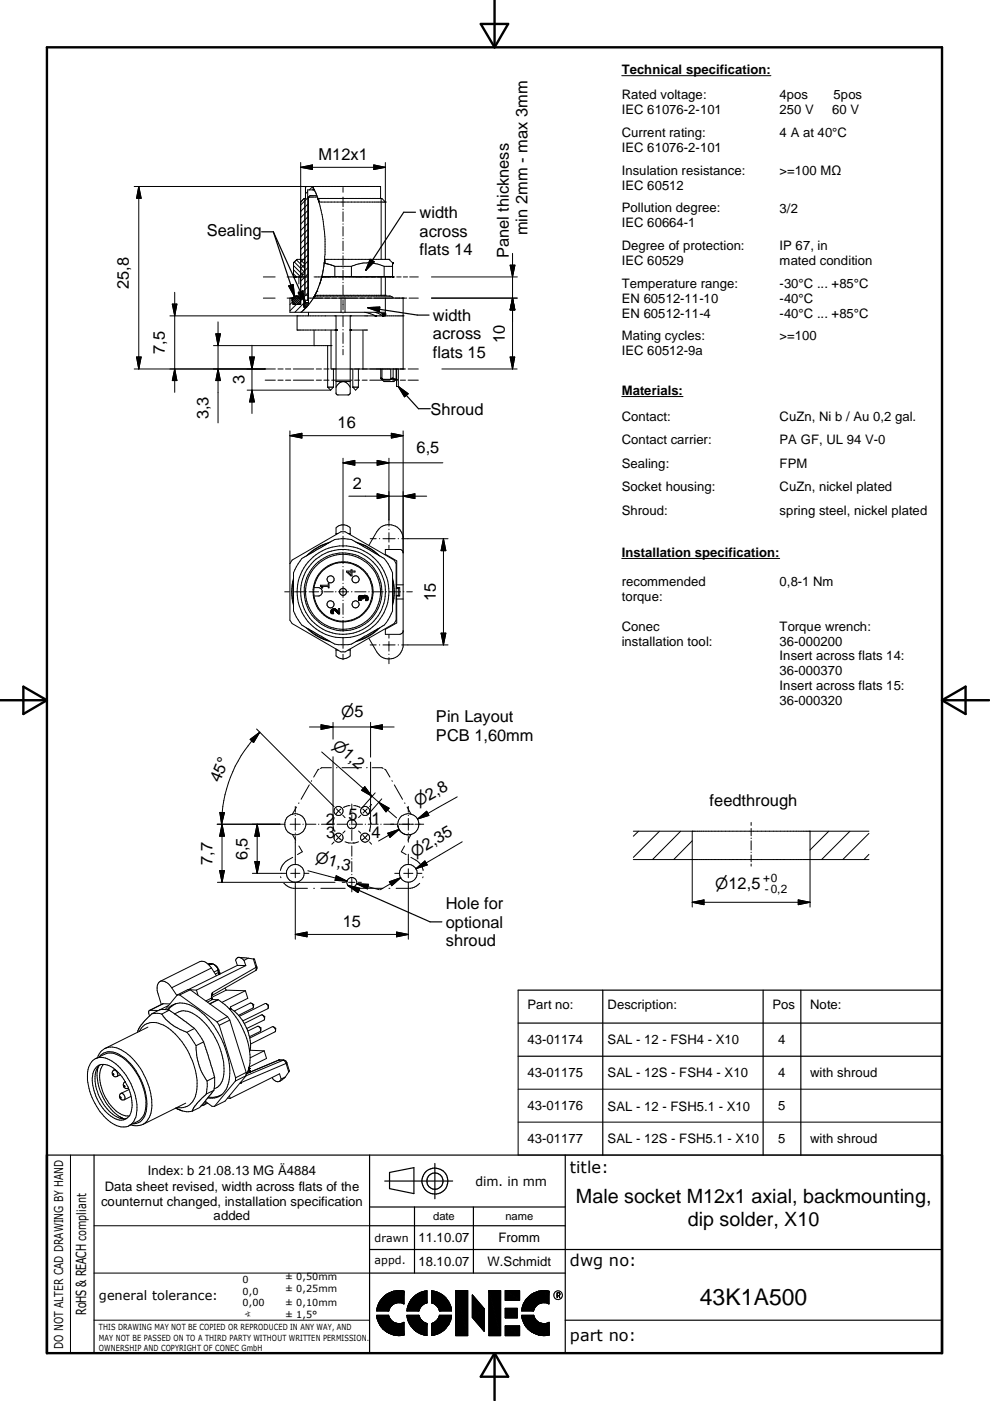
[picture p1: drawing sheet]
<svg xmlns="http://www.w3.org/2000/svg" width="210mm" height="297mm" viewBox="0 0 210 297" stroke-linecap="round" stroke-linejoin="round" font-family="sans-serif">
<defs><g id="words">
<text font-size="4.9" x="148.4" y="276.6">43K1A500</text>
<g font-size="4.2">
<text x="122.1" y="255.1">Male socket M12x1 axial, backmounting,</text>
<text x="145.8" y="259.9">dip solder, X10</text>
</g>
<g font-size="3.5">
<text x="67.5" y="33.9">M12x1</text>
<text x="88.9" y="46.2">width</text>
<text x="43.9" y="50.1">Sealing</text>
<text x="88.9" y="50.2">across</text>
<text x="111.8" y="49.9" transform="rotate(-90 111.8 49.9)">min 2mm - max 3mm</text>
<text x="88.9" y="54.1">flats 14</text>
<text x="107.9" y="54.7" transform="rotate(-90 107.9 54.7)">Panel thickness</text>
<text x="27.3" y="61.3" transform="rotate(-90 27.3 61.3)">25,8</text>
<text x="91.8" y="68">width</text>
<text x="91.8" y="72">across</text>
<text x="35" y="75" transform="rotate(-90 35 75)">7,5</text>
<text x="91.8" y="75.9">flats 15</text>
<text x="107" y="72.7" transform="rotate(-90 107 72.7)">10</text>
<text x="51.8" y="81.4" transform="rotate(-90 51.8 81.4)">3</text>
<text x="44.2" y="88.9" transform="rotate(-90 44.2 88.9)">3,3</text>
<text x="91.3" y="87.9">Shroud</text>
<text x="71.6" y="90.8">16</text>
<text x="88.3" y="96.1">6,5</text>
<text x="74.8" y="103.7">2</text>
<text x="92.4" y="127.5" transform="rotate(-90 92.4 127.5)">15</text>
<text x="92.4" y="153.2">Pin Layout</text>
<text x="92.4" y="157.1">PCB 1,60mm</text>
<text x="46.6" y="166" transform="rotate(-68 46.6 166)">45°</text>
<text x="73.9" y="173.9">5</text>
<text x="150.5" y="170.9">feedthrough</text>
<text x="69.1" y="175">2</text>
<text x="69.1" y="177.8">3</text>
<text x="78.8" y="174.7">1</text>
<text x="78.8" y="177.7">4</text>
<text x="45" y="183.4" transform="rotate(-90 45 183.4)">7,7</text>
<text x="52.5" y="182.4" transform="rotate(-90 52.5 182.4)">6,5</text>
<text x="72.7" y="196.5">15</text>
<text x="94.5" y="192.8">Hole for</text>
<text x="94.5" y="196.7">optional</text>
<text x="94.5" y="200.7">shroud</text>
</g>
<g font-size="3.4">
<text x="120.8" y="248.7">title:</text>
<text x="120.8" y="268.4">dwg no:</text>
<text x="120.8" y="284.3">part no:</text>
</g>
<g font-size="3.3">
<text x="72.3" y="151.9">⌀5</text>
<text x="70.3" y="158.3" transform="rotate(41 70.3 158.3)">⌀1,2</text>
<text x="88.6" y="171.2" transform="rotate(-29 88.6 171.2)">⌀2,8</text>
<text x="66.7" y="182.7" transform="rotate(15 66.7 182.7)">⌀1,3</text>
<text x="87.9" y="181.8" transform="rotate(-30 87.9 181.8)">⌀2,35</text>
<text x="151.6" y="188.4">⌀12,5</text>
</g>
<text font-size="2.9" x="18.3" y="278.8" transform="rotate(-90 18.3 278.8)">RoHS &amp; REACH compliant</text>
<g font-size="2.8">
<text x="131.8" y="15.6">Technical specification:</text>
<text x="131.8" y="21.1">Rated voltage:</text>
<text x="165.3" y="21.1">4pos</text>
<text x="176.7" y="21.1">5pos</text>
<text x="131.8" y="29.1">Current rating:</text>
<text x="131.8" y="24.2">IEC 61076-2-101</text>
<text x="165.3" y="29.1">4 A at 40°C</text>
<text x="165.3" y="24.2">250 V</text>
<text x="176.4" y="24.2">60 V</text>
<text x="131.8" y="32.3">IEC 61076-2-101</text>
<text x="131.8" y="37">Insulation resistance:</text>
<text x="131.8" y="40.2">IEC 60512</text>
<text x="165.3" y="37.1">&gt;=100 MΩ</text>
<text x="131.8" y="45">Pollution degree:</text>
<text x="165.3" y="45.1">3/2</text>
<text x="131.8" y="48.2">IEC 60664-1</text>
<text x="131.8" y="53.1">Degree of protection:</text>
<text x="165.3" y="53">IP 67, in</text>
<text x="131.8" y="56.2">IEC 60529</text>
<text x="165.3" y="56.2">mated condition</text>
<text x="131.8" y="61">Temperature range:</text>
<text x="131.8" y="64.2">EN 60512-11-10</text>
<text x="165.3" y="61.1">-30°C ... +85°C</text>
<text x="165.3" y="64.2">-40°C</text>
<text x="131.8" y="67.4">EN 60512-11-4</text>
<text x="165.3" y="67.4">-40°C ... +85°C</text>
<text x="131.8" y="72.1">Mating cycles:</text>
<text x="131.8" y="75.2">IEC 60512-9a</text>
<text x="165.3" y="72.1">&gt;=100</text>
<text x="131.8" y="83.7">Materials:</text>
<text x="131.8" y="89.2">Contact:</text>
<text x="165.3" y="89.2">CuZn, Ni b / Au 0,2 gal.</text>
<text x="131.8" y="94.2">Contact carrier:</text>
<text x="165.3" y="94.2">PA GF, UL 94 V-0</text>
<text x="131.8" y="99.2">Sealing:</text>
<text x="165.3" y="99.1">FPM</text>
<text x="131.8" y="104.2">Socket housing:</text>
<text x="165.3" y="104.2">CuZn, nickel plated</text>
<text x="131.8" y="109.2">Shroud:</text>
<text x="165.3" y="109.2">spring steel, nickel plated</text>
<text x="131.8" y="118">Installation specification:</text>
<text x="131.8" y="124.3">recommended</text>
<text x="165.3" y="124.2">0,8-1 Nm</text>
<text x="131.8" y="127.4">torque:</text>
<text x="131.8" y="133.7">Conec</text>
<text x="131.8" y="136.9">installation tool:</text>
<text x="165.3" y="133.7">Torque wrench:</text>
<text x="165.3" y="136.9">36-000200</text>
<text x="165.3" y="140">Insert across flats 14:</text>
<text x="165.3" y="143.1">36-000370</text>
<text x="165.3" y="146.3">Insert across flats 15:</text>
<text x="165.3" y="149.4">36-000320</text>
<text x="111.8" y="214">Part no:</text>
<text x="128.8" y="214">Description:</text>
<text x="163.8" y="214">Pos</text>
<text x="171.8" y="214">Note:</text>
<text x="111.8" y="221.4">43-01174</text>
<text x="128.8" y="221.4">SAL - 12 - FSH4 - X10</text>
<text x="165" y="221.4">4</text>
<text x="111.8" y="228.4">43-01175</text>
<text x="128.8" y="228.4">SAL - 12S - FSH4 - X10</text>
<text x="165" y="228.4">4</text>
<text x="171.8" y="228.4">with shroud</text>
<text x="111.8" y="235.4">43-01176</text>
<text x="128.8" y="235.5">SAL - 12 - FSH5.1 - X10</text>
<text x="165" y="235.4">5</text>
<text x="111.8" y="242.4">43-01177</text>
<text x="128.8" y="242.4">SAL - 12S - FSH5.1 - X10</text>
<text x="165" y="242.4">5</text>
<text x="171.8" y="242.4">with shroud</text>
<text x="31.4" y="249.1">Index: b 21.08.13 MG Ä4884</text>
<text x="21.4" y="255.6">counternut changed, installation specification</text>
<text x="22.2" y="252.5">Data sheet revised, width across flats of the</text>
<text x="45.3" y="258.7">added</text>
<text x="88.7" y="263.4">11.10.07</text>
<text x="105.7" y="263.4">Fromm</text>
<text x="88.7" y="268.4">18.10.07</text>
<text x="103.4" y="268.4">W.Schmidt</text>
</g>
<g font-size="2.7">
<text x="100.8" y="251.5">dim. in mm</text>
<text x="21" y="275.7">general tolerance:</text>
</g>
<text font-size="2.6" x="13.4" y="286" transform="rotate(-90 13.4 286)">DO NOT ALTER CAD DRAWING BY HAND</text>
<g font-size="2.5">
<text x="161.8" y="186.9">+0</text>
<text x="162.1" y="189.3">- 0,2</text>
</g>
<g font-size="2.4">
<text x="91.9" y="258.6">date</text>
<text x="107.1" y="258.6">name</text>
</g>
<g font-size="2.3">
<text x="79.4" y="263.3">drawn</text>
<text x="79.4" y="268.1">appd.</text>
</g>
<text font-size="2.1" x="51.7" y="279.3">∢</text>
<g font-size="2">
<text x="51.4" y="272">0</text>
<text x="51.4" y="274.5">0,0</text>
<text x="60.5" y="271.5">± 0,50mm</text>
<text x="60.5" y="274">± 0,25mm</text>
<text x="51.4" y="277">0,00</text>
<text x="60.5" y="276.9">± 0,10mm</text>
<text x="60.5" y="279.5">± 1,5°</text>
</g>
<g font-size="1.8">
<text x="21" y="282.1">THIS DRAWING MAY NOT BE COPIED OR REPRODUCED IN ANY WAY, AND</text>
<text x="21" y="284.2">MAY NOT BE PASSED ON TO A THIRD PARTY WITHOUT WRITTEN PERMISSION.</text>
<text x="21" y="286.4">OWNERSHIP AND COPYRIGHT OF CONEC GmbH</text>
</g>
<text font-size="1.7" x="117.9" y="275.2">R</text>
</g></defs>
<g fill="none" stroke="#000" stroke-width=".21">
<path d="M131.8 16h31.6M28.4 39.5h52.3v2.6M29.4 39.5l.5 2.5h-.9zM29.4 39.5v38.7M63.8 35.5l2.5-.5v.9zM63.8 34.5v30.1h-1.7l-.3-1.4M63.8 35.5h17.9M64.8 39.5v2.6h-.3l-.7 .7M65 39.5l-.2 .3M66.3 39.5l.1 .2M66.3 39.6l-.7 .7M66.4 39.7v.6"/>
<path d="M66.4 39.7l.3 .6M72.7 39.8v1M79.2 35l2.5 .5-2.5 .4zM81.7 34.5v20.5M55.8 58.7h2.5M60.9 58.7h4.5M62.2 58.7v-3l.8-.7h1.6v3l-.8 .7M62.2 58.7h.2M62.2 58.7h.4M62.2 58.1l.7 .6M62.2 57.2l1.6 1.5M62.2 56.3l2 2"/>
<path d="M62.3 58.7h.1M62.4 58.7h.1M62.4 55.5l2.2 2.2M62.5 58.7h.1M62.6 58.7h.1M62.9 55.1l1.7 1.7M63.4 58.7h.1M63.4 58.7v1.5M63.6 55l1 .9M64.5 55h.1M64.6 42.1v20.5M65.2 59.5l-1.4 1.5"/>
<path d="M65.2 58.1l-1.4 1.5M65.2 56.8l-1.4 1.5M65.2 55.4l-1.4 1.5M65.2 54.1l-1.4 1.5M65.2 52.7l-1.4 1.5M65.2 51.4l-1.4 1.5M65.2 50l-1.4 1.6M65.2 48.7l-1.4 1.5M65.2 47.4l-1.4 1.5M65.2 46l-1.4 1.5M65.2 44.7l-1.4 1.4M65.2 43.3l-1.4 1.5"/>
<path d="M65.2 42l-1.4 1.5M65.2 40.6l-.4 .5M65.4 41.8h.1M65.4 41.8h1.9M65.4 41.8v22.6l-.2-.2M66.4 40.3h.1M66.6 58.7h17.1M66.7 40.3h-1.5v23.4M66.7 40.3l.5 1.2M67.2 41.5l.2 .6M67.2 41.5h-1.5l-.3 .3M67.4 42.1h.1"/>
<path d="M67.4 42.2h.1M67.4 42.1h13.6l.7 .7M67.4 42.1v.1M67.4 42.2l.1 .3M67.5 42.5h.1M67.5 42.5l.1 .3M67.6 42.7h.1M67.6 42.7v.1M67.6 42.8l.7 2.7 .4 3.1a27.9 27.9 0 0 1 .1 6.5v.4M67.6 42.8h14.1M67.9 59.7l-.1 .4M68.2 58.7h.1"/>
<path d="M68.2 58.7l-.3 1M68.7 55.6h.1M68.7 55.8h.1M68.7 55.8l-.5 2.9M68.7 55.8l2.3 .7M68.7 55.6v.2M68.8 55.2h.1M68.8 55.4h.1M68.8 55.5h.1M68.8 55.5l-.1 .1M68.8 55h.1M68.8 55h13.7"/>
<path d="M71 56.5h3.5M71 56.5v2.1M72.7 41.8v2M72.7 44.3v.1M72.7 44.9v2M72.7 47.5h.1M72.7 48v2M72.7 50.5v.1M72.7 51.1v2M72.7 53.6v.1M72.7 54.2v2.1M72.7 56.8v.1"/>
<path d="M72.7 57.3v2.1M72.7 59.9h.1M74.5 56.5a8.3 8.3 0 0 1 6.9 0M74.5 56.5v2.1M80.8 42.1v12.9M80.8 58.7v3.9M81.4 56.5h1.8M81.4 56.5v2.1M81.7 42.8h.1M81.7 58.7v4.1M82.5 55h.1M82.5 55l.7 .7"/>
<path d="M83.2 55.7h.1M83.2 55.8h.1M83.2 55.9h.1M83.2 58.6h.1M83.2 58.7h.1M83.2 58.6l-15 .1M83.2 55.7v3M83.2 58.7h-.4M84.1 58.7h.9M85.5 58.7h.9M86.9 58.7h1.8M91.5 58.7h18.2"/>
<path d="M108.2 56.2h1l-.5 2.5zM108.7 53.7v24.5M28.4 78.2h30M29 75.7h.9l-.5 2.5zM36 67h49.5M36.5 64.5h1l-.5 2.5zM37 78.2l.5 2.5h-1zM37 62v21.2M45.3 73.3h24.9M45.8 70.8h.9l-.5 2.5zM46.2 78.2l.5 2.5h-.9zM46.2 68.2v21.5"/>
<path d="M52.9 75.7h1l-.5 2.5zM53.4 73.2v14.5M55.8 63.2h2.5M58.9 78.2h1.1M60.5 78.2h1.1M60.9 63.2h3.5M61.5 63.2v3h20.2M61.9 63.6l1 1M62 63.9l.1 .2M62 64.1l-.5 .5M62.1 64.1l.1 .2M62.1 64.1l.3 .3"/>
<path d="M62.1 63.3l1.1 1.2M62.2 64.3l.2 .1M62.2 78.2h4.3M62.2 63l1.3 1.3M62.4 64.4l.4 .2M62.5 62.9l1.2 1.1M62.6 62.8a1.02 1.02 0 0 0-.7 1M62.6 62.8h1.2M62.6 62.8a.78 .78 0 0 0-.6 .7M62.8 62.8h.1M62.8 62.8l-.9 .9 .2 .4M62.8 64.6l-1.3 1.3"/>
<path d="M62.9 62.8l.9 .8M63 67v3h8.2M63.1 62.8a1.02 1.02 0 0 1 .7 .9M63.2 62.9l-1.2 1.1M63.4 63.2h.1M63.4 61.7v1.5M63.5 63l-1.3 1.3M63.5 64.3l-.7 .3M63.6 63.3l-1.1 1.2M63.8 62.6h.5M63.8 63.7l-.3 .6M63.8 63.7l-1 .9"/>
<path d="M64.4 64.6l.1-.2 .6 .6M64.4 64.6v.2M64.4 64.6l.1 .3M64.4 64.3l-1.9 1.9M64.4 64.8l.4 .4-.3-.3M64.4 64.8l.1 .1M64.5 64.9h.1M64.5 65.6l-.2 .2M64.5 64.3l-.1 .3M64.7 64.2l.6 .6M64.8 64.1l-.3 .2M64.9 62.6h.5"/>
<path d="M64.9 64.1h.1M65.1 64.1l-.7 .7M65.1 65l-.3 .3M65.2 63.5l-.1 .2M65.2 62.1l-1.4 1.6M65.2 60.8l-1.4 1.5M65.4 64.3l-.8 .7M65.4 63.7h-1v1.5h.6M65.4 63.2h20.8M65.4 66.2v.8M65.4 64.1h-.7l-.2 .2M66.4 63.2h.1"/>
<path d="M66.5 63l-1.1 1.7-1.6 1.5M66.5 63h.1M66.5 62.9v.3M66.6 62.9h.1M66.6 70v3.3M66.6 62.8h.1M66.6 62.8v.1M66.6 62.9h-.1M66.6 62.9l-.1 .1M66.7 62.8h.1M66.7 62.8h16.1l.6 .4M66.7 62.8h-.1"/>
<path d="M67.1 78.2h1.1M67.2 61.8h.1M67.2 61.8l-.4 .8h14.9M67.8 60.1l-1.2 2.8M67.8 60.1v.2M68.7 78.2h1.1M69.5 73.3v8.8M70.2 73.3h.1M70.2 70v8.2h15.8M70.7 78.2v3.9M71.2 70h.1M71.2 67v16.4l.4 .3h2.3l.4-.3v-16.4"/>
<path d="M72.3 63.2v3M72.7 60.5v2M72.7 63h.1M72.7 63.5v2.2M72.7 66.3v.1M72.7 67v2.3M72.7 69.8v.2M72.7 70.5v2.3M72.7 73.4v.1M72.7 74.1v1.1M73.2 63.2v3M74.3 70h.1"/>
<path d="M74.3 67h.1M74.3 70h3.6M74.8 78.2v3.9M76 78.2v3.9M77 70v8.2M77.3 66.2l2.2 .7M79.5 66.2l1.7 .7M79.5 66.9h.1M80.6 66.2l.6 .4M80.7 78.2v2M81 78.2v2.2M81.2 67h.1"/>
<path d="M81.2 66.6h.1M81.2 66.6h.5M81.7 62.6h.1M81.7 66.6h.1M81.7 63.2v3.8M82.8 78.2v2.2M83.4 78.2v2.2M84 78.2v2.2M84.1 78.2v3.8h.4v-3.8M85.5 67h.1M85.5 63.2h.1M85.5 78.2h.1"/>
<path d="M85.5 63.2v15M86.5 78.2h2.2M86.7 63.2h2M91.5 63.2h18.2M93.7 78.2h15.9M108.2 75.7h.9l-.4 2.5zM108.7 63.2l.4 2.5h-.9zM108.7 63.2l.5 2.5h-1zM108.7 63.2l.4 2.5M52.4 82.7h17.7M53.4 82.7l.5 2.5h-1zM56.2 80.6h2.2"/>
<path d="M58.9 80.6h1.1M60.5 80.6h1.1M61.5 92.4l2.5-.5v1zM61.5 91.4v40.1l.4 .7 10.4 6h.9l10.4-6 .4-.7v-12l-.4-.8-10.4-6h-.9l-10.4 6-.4 .8M61.5 92.4h24M62.2 80.6h4.3M67.1 80.6h1.1M68.7 80.6h1.1M69.5 82.1h1.2M69.5 82.1l.6 .6M70.3 80.6h4.3M70.7 82.1l-.6 .6"/>
<path d="M71.2 82.1a1.51 1.51 0 0 1 2.2-.9l.9 .9M71.2 80.9h3.1M72.7 98.1l2.5-.5v1zM72.7 97.2v15.2M72.7 98.1h21.2M74.8 82.1h.1M74.8 82.1h1.2M74.8 82.1l.6 .6 .6-.6M75.2 80.6h1M76.8 80.6h1.1M78.4 80.6h4.3M80 97.6l2.5 .5-2.5 .5z"/>
<path d="M80.7 80.2h.1M80.7 80.2l.1 .1M80.8 80.3h.1M80.8 80.3l.1 .1M80.8 80.3l.6 .6h2.1l.5-.5M80.9 80.4h.1M81 80.4h.1M82.5 97.2v14.3M82.8 80.4h.1M82.9 80.3h.1M82.9 80.3l-2 .1M83 91.9l2.5 .5-2.5 .5z"/>
<path d="M83 80.3h.1M83 80.3h.4M83 80.3h-.1M83.2 80.2h.1M83.3 80.6h1.1M83.3 80.4h.7M83.4 80.4h.1M83.4 80.3h.1M83.5 80.4h.1M83.6 80.4h.1M83.7 80.4h.1M83.8 80.4h.1"/>
<path d="M83.9 80.4h.1M84 80.4h.1M84.9 80.6h1.1M85.5 91.4v45.8a3 3 0 0 1-2.4 2.5 3 3 0 0 1-3.2-1.5l-1.7-2.9M86.5 80.6h2.2M131.8 84.1h13M64 118.4l4.3-2.5a6.8 6.8 0 0 1 4.8-1.7 5.1 5.1 0 0 1 3.7 1.5l2.9 1.7a6.1 6.1 0 0 1 3.5 4.1v8l-.6 1.3a4.2 4.2 0 0 1-2.6 2.6l-3.2 1.8a5.9 5.9 0 0 1-7.6 .4l-4.3-2.5a3.8 3.8 0 0 1-2.1-2.3l-.6-1.3v-8l.6-1.3zM69 115.4l-2 .9-1.7 1.3M69.7 115.1a10.3 10.3 0 0 0-4.7 2.8M70 114.9l-.7 .3M71.2 113.4v-1.5a2.03 2.03 0 0 1 3.1 0v1.5M71.2 113.1h.5"/>
<path d="M72.7 113v.1M72.7 113.7v2.3M72.7 116.5v.1M72.7 117.2v2.3M73.8 113.1h.5M74 105.2h16.5M75.5 114.9l.7 .3a10.9 10.9 0 0 1 4.3 2.7M75.8 115.1l2 .9 2.4 1.6M78.5 114.2h1.3M80 104.7l2.5 .5-2.5 .5zM80.4 114.2h.1M81.2 114.2h2.6"/>
<path d="M82.5 112.2v.1M82.5 112.9v2M82.5 115.6v.7M84.4 114.2h.1M85.2 114.2h9.8M85.5 105.2l2.5-.5v1zM85.5 117.1l-.6-.6h-3.2v1l2.4 1.4v5.1M85.5 113.8a3 3 0 0 0-2.4-2.5 3 3 0 0 0-3.2 1.4l-1.7 3M94 114.2l.5 2.6h-1zM94 114.2v22.5M131.8 118.4h33.5M60.4 125.5h.9"/>
<path d="M61.8 125.5l.4 2.9M61.8 125.5h.1M62.2 122.6l-.4 2.9M62.2 122.9l-.3 2.2 .3 2.9M62.4 125.5h2.1M65 133.1a11.2 11.2 0 0 0 5 2.9M65 125.5h.1M65.3 133.3l2.3 1.7 2.1 .8M65.5 125.5h2.1M66.6 124.6h1a.92 .92 0 0 1 .7 .9 .92 .92 0 0 1-.7 .9h-1M68 124.3h.1M68 124.3l-.1-.2h1.7v-.4h.2v.9h-.2v-.3h-1.2v.3h-.2"/>
<path d="M68.1 124.3h.1M68.1 124.3l.1 .3M68.1 125.5h.1M68.2 124.4h.1M68.2 124.6h.1M68.2 124.5h.1M68.7 125.5h2M70.2 129.8h.1M70.2 129.7h.1M70.2 130h.1M70.2 129.9h.1M70.2 130l.1 .1"/>
<path d="M70.2 129.9v.1M70.3 130.1h.1M70.3 130.1h.2M70.3 129.3h.1M70.3 129.3l-.1 .1v.5M70.4 129.6h.1M70.4 129.7h.1M70.4 129.2h.1M70.4 129.2l-.1 .1M70.4 129.6v.1M70.4 129.7v.1M70.4 129.5h.1"/>
<path d="M70.4 129.8h.1M70.4 129.8v.2M70.4 129.5v.1M70.4 129.9h.1M70.4 130h.1M70.5 129.4h.1M70.5 130h.1M70.5 129.2h.1M70.5 129.4l.5 .1M70.5 130v.1M70.5 129.4l-.1 .1M70.5 130.1h.1"/>
<path d="M70.6 129.4h.1M70.6 129.1h.1M70.7 129.4h.1M70.7 129.1h.1M70.8 129.1l-.4 .1M70.8 129.1v.1M70.8 129.4h.1M70.8 129.2h.1M70.8 129.2h.3M70.9 129.4h.1M70.9 129.2h.1M71 129.2h.1"/>
<path d="M71 129.5l.2 .1M71 129.5h.1M71.1 129.2h.1M71.1 129.2v.1M71.1 129.3h.1M71.1 125.5h.1M71.2 129.3h.1M71.2 129.6l.2 .2M71.2 129.6h.1M71.2 129.3v.1M71.2 129.4h.1M71.2 137.6v1.5a2.1 2.1 0 0 0 3.1 0v-1.5"/>
<path d="M71.2 129.7h.1M71.2 129.4l.1 .1M71.2 137.8h.5M71.3 129.4h.1M71.3 129.7h.1M71.3 129.5h.1M71.3 129.5l.4 .3M71.4 129.8h.1M71.4 129.8l.1 .1M71.5 129.8h.1M71.5 129.9h.1M71.5 129.9l.1 .1"/>
<path d="M71.6 130h.1M71.6 129.7h.1M71.6 130l.1 .1M71.7 130.1h.1M71.7 129.8h.1M71.7 129.8l.1 .1M71.8 129.9h.1M71.8 125.5h2.1M71.8 129.9v-.9h.2v1.2l-.3-.1M72.7 120.1v.1M72.7 120.8v2.3M72.7 123.7h.1"/>
<path d="M72.7 124.3v2.4M72.7 127.3h.1M72.7 127.9v2.4M72.7 130.9h.1M72.7 131.5v2.4M72.7 134.5h.1M72.7 135.1v2.4M72.7 138v.1M72.7 138.7v1.2M73.5 121.1h.9v-.3h.2v.3h.7v.2h-.7v.8h-.2l-.9-.8zM73.7 121.3h.7v.6zM73.8 137.8h.5"/>
<path d="M74.5 125.5h.1M75.2 125.5h2.4M76 126.9h.1M76 126.8h.1M76 126.7h.1M76 126.9v.1M76 127.2h.1M76 127.1h.1M76 127h.1M76 126.6h.1M76 126.5h.1M76 126.5v.7"/>
<path d="M76 127.2l.4 .1M76.1 127.3h.1M76.1 127.2h.1M76.1 126.5h.1M76.1 126.4l-.1 .1M76.1 126.4h.1M76.2 126.4h.1M76.2 126.7h.1M76.2 126.8h.1M76.2 126.9h.1M76.2 127h.1M76.2 126.3h.1"/>
<path d="M76.2 127.1h.1M76.2 126.3v.1M76.3 127.1h.1M76.3 127.2h.1M76.3 126.3h.1M76.3 126.6h.1M76.3 126.3h.2l.3 .3M76.3 127.1v.1M76.3 126.6l-.1 .5M76.3 127.3h.1M76.3 126.5h.1M76.3 126.5v.1"/>
<path d="M76.3 127.2v.1M76.3 126.5h.3M76.4 127.3h.1M76.4 126.3h.1M76.4 126.5h.1M76.5 126.5h.1M76.5 126.3h.1M76.6 126.3h.1M76.6 126.5h.1M76.6 126.5v.1M76.6 126.4h.1M76.7 126.6h.1"/>
<path d="M76.7 126.6v.1M76.7 126.4h.1M76.7 126.7h.1M76.7 126.7l.1 .1M76.8 126.4h.1M76.8 126.9h.1M76.8 126.8h.1M76.8 126.5h.1M76.8 126.6h.1M76.9 126.5h.1M76.9 126.4l-.1 .2M76.9 126.4h.1"/>
<path d="M77 126.4h.1M77 126.7h.1M77 126.8h.1M77 126.9h.1M77 126.7v.3h-.2v-.2M77 126.3h.1M77 126.6h.1M77 126.3v.1M77 126.3h.5M77 126.5h.1M77 126.6v.1M77 126.5v.1"/>
<path d="M77.1 126.3h.1M77.1 126.5h.1M77.2 126.3h.1M77.2 126.5h.1M77.2 126.2h.1M77.3 126.2h.1M77.3 126.5h.1M77.4 126.3h.1M77.4 126.5h.1M77.4 126.5h-.3M77.5 126.3h.1M77.5 127.3h.1"/>
<path d="M77.5 126.6h.1M77.5 126.5h.1M77.5 127.3h.3M77.5 126.5v.1M77.6 126.3h.1M77.6 127.2h.1M77.6 126.6h.1M77.6 126.3v.1M77.6 127.2l-.1 .1M77.6 126.4h.1M77.6 127.1h.1M77.6 126.7h.1"/>
<path d="M77.6 126.6v.1M77.6 127.1v.1M77.6 127h.1M77.6 126.9h.1M77.6 126.8h.1M77.6 126.7v.3M77.6 127v.1M77.7 126.4h.1M77.7 126.5h.1M77.7 126.4v.1M77.8 126.5h.1M77.8 127.3h.1"/>
<path d="M77.8 126.5v.1M77.8 126.6h.1M77.8 127.2h.1M77.8 126.6l.1 .5M77.8 127.2v.1M77.9 126.7h.1M77.9 126.8h.1M77.9 126.9h.1M77.9 127h.1M77.9 127.1h.1M77.9 127.1l-.1 .1M78.2 125.5h.1"/>
<path d="M78.5 136.7h1.3M78.9 125.5h2.4M80.2 133.3l-2.4 1.7-2 .8M80.4 136.7h.1M80.5 133.1a11.2 11.2 0 0 1-5 2.9M81.2 136.7h2.6M81.8 125.5h.2M82.5 134.6v.7M82.5 136v2M82.5 138.7v.1M82.5 139.4v1.3M82.5 125.5h2.4"/>
<path d="M83.2 122.6a11.1 11.1 0 0 1 0 5.8M83.2 122.9l.3 2.2-.3 2.9M84 126.2h.5M84 127h1.5M84 124h1.5M84 124.7h.5M84.1 124v.7M84.1 126.2v.8M84.1 124.6h.7v1.8h-.7M84.1 127v5.1l-2.4 1.3v1.1h3l.6-.3 .2-.3M84.4 136.7h.1M84.5 126.2h.1"/>
<path d="M84.5 124.7h.1M84.5 124.6v1.8M85.2 136.7h9.8M85.5 125.5h.1M86.2 125.5h1.2M93.5 134.2h1l-.5 2.5zM53 156.8l2.1-1.6-1.3 2.2zM54.4 154.6l16.4 16.4M55.1 155.2a27.7 27.7 0 0 0-8.1 19.6M65.6 154.1h18M68.1 153.7l2.5 .4-2.5 .5zM68.2 159.4l15.9 14"/>
<path d="M70.6 153.2v3.5M78.6 154.1l2.5-.4v.9zM78.6 153.2v7.3M46 174.8h14.5M46.6 172.3h1l-.6 2.5zM47.1 174.8l.5 2.5h-1zM47.1 174.8v12.3M54.5 174.8l.5 2.5h-1zM54.5 174.8v10.4M61.5 174.8h2.2M62 176.9l.7 1.2M62 172.6a2.23 2.23 0 0 1 2.9 2.2 2.23 2.23 0 0 1-2.9 2.1"/>
<path d="M62 172.6a2.22 2.22 0 0 0-1.6 2.2 2.22 2.22 0 0 0 1.6 2.1M62.6 171v1.2M62.6 172.8v.1M62.6 173.5v2.5M62.6 176.6v.1M62.6 177.3v6M62.9 171.1l-.9 1.5M63.4 179.4l.7 1.2-1 .6M63.4 170.2l-.1 .1M64.2 174.8h.1M64.9 174.8h2.1M65.6 166.4l-1.8 3.1"/>
<path d="M66.1 165.5l-.1 .2M67.5 174.8h.1M67.6 163.1l-.2 .1-.9 1.6M68.2 174.8h2.1M70.3 162.8h-2.1l-.3 .1M70.6 174.5h.1M70.6 175l.3 1.2M70.6 160.4v14.4M70.8 174.8h.1M70.8 178.5l-.4 .5M70.9 176.2h.1M70.9 173.4l-.3 1.1"/>
<path d="M71.2 177l.6 .6M71.3 162.8h.2M71.3 171.5l.5 .5M71.5 174.8h2.1M71.8 172l-.6 .6M71.8 177.6l.6 .5M71.8 177.6l-.5 .5M71.8 172l.4 .4M72.2 177.1l-.4 .5M72.3 171.5l-.5 .5M72.5 162.8h4.2M72.7 172.8l.5 .6"/>
<path d="M73.2 178.5l1.2 .2M73.2 176.2l-.5 .5M74.1 174.8h.1M74.2 170.8l-1.4 .4M74.6 170.5v1M74.6 172.1v.1M74.6 172.7v2.2M74.6 175.4v.1M74.6 176v2.2M74.6 178.7v.1M74.6 179.4v2.1M74.8 174.8h2.1"/>
<path d="M74.8 178.7h.1M75 170.8l1.4 .4M76 178.5l-1.2 .2M76 176.2l.5 .5M76.5 172.8l-.5 .6M76.9 171.5l1 1.1M77 177.1l.9 1M77.3 166.8l1.6 2-2.2-1.2zM77.4 174.8h.1M77.7 162.8h.2M77.9 171.5l-.9 .9M77.9 177l-1.1 1.1"/>
<path d="M78.1 174.8h2.1M78.3 176.2h.1M78.3 173.4l.3 1.1M78.4 178.5l.4 .5M78.6 174.5h.1M78.6 175l-.3 1.2M78.6 161.6v13.2M78.8 170.6l-.4 .4M78.9 162.8h2.1l.2 .1M79.5 168.1l-2.8 3.2M80.3 170.1l2.2 1.3-.7 .7zM80.7 174.8h.1"/>
<path d="M80.9 169.4l-2.8 3.2M81.4 174.8h2.7M81.5 163.1l.3 .1 .9 1.6M82.2 176.7l2.4-.8-1.9 1.6zM83.1 165.5l.1 .2M83.6 166.4l1.7 3.1M84.3 174.9l.2 .7M84.5 175.6l.6 .9M84.5 175.6l.2 .3M84.6 175.9l-4.3 2.4M84.6 174.8h3.1M84.7 175.9l.4 .6"/>
<path d="M85.1 176.5l1 .5 1.1-.1M85.8 179.4l-.7 1.2 1 .6M85.8 170.2l.1 .1M86.3 171.1l.9 1.5M86.6 171v1.2M86.6 172.8v.1M86.6 173.5v2.5M86.6 176.6v.1M86.6 177.3v1.3M87.2 176.9l-.7 1.2M87.2 172.6a2.25 2.25 0 0 0-2.9 2.3M87.2 172.6a2.21 2.21 0 0 1 1.6 2.2 2.21 2.21 0 0 1-1.6 2.1"/>
<path d="M87.2 176.9l-.5 .1M88 174.8h1.8M88.5 173.7l2-1.7 .4 .9zM96.9 169l-8.4 4.7M98 178.5l-9.8 5.7M134.3 176.2h49.9M135.4 176.2l-1.1 1.1M139.8 176.2l-5.5 5.6M144.3 176.2l-6 6M146.8 176.2v16.1M146.8 178.3l-4 3.9M159.3 174.4v.6"/>
<path d="M159.3 175.6v1.6M159.3 177.7v.1M159.3 178.3v1.9M171.7 176.2v16.1M175.7 176.2l-4 4M180.2 176.2l-6 6M184.2 176.7l-5.5 5.5M46.1 187.1h16.4M46.6 184.6h1l-.5 2.5zM53.5 185.2h7.2M54 182.7h1l-.5 2.5zM59.5 185.9l.1 .2"/>
<path d="M60.2 187.3l.7 .6 .8 .4h3.5M61.6 185.2h2M62.1 181.8a3.7 3.7 0 0 0-2.6 2.7M62.6 198.1l2.5-.5v1zM62.6 184.2v1.9M62.6 187.1v12M62.6 198.1h24M62.7 187.1h8.3M64.5 185.2h1M65.3 184.6l8.3 2.2M66.5 188.3h.2M68 188.3h5.2"/>
<path d="M71.2 186.2l2.4 .6M71.3 185.7l2.3 1.1-2.6-.2zM72.6 187.1h.6M73.9 187.1h1.4M74.5 188.3h.2M74.6 182v.2M74.6 182.7v2.1M74.6 185.4v.1M74.6 186v1.7M74.6 188.5v.6M75.6 187.4l2.5 .1-.2 1zM75.6 187.4l4.8 1.2"/>
<path d="M75.9 187.1h.7M76 188.3h5.2M82.5 188.3h.2M82.5 186.9l2.5-.8-1.9 1.7zM83.7 185.2h1M84.1 197.6l2.5 .5-2.5 .5zM85 186.1l-4.4 2.5M85.6 185.2h1.9M86.6 181.1v2.2M86.6 184.2v1.9M86.6 187.1v12M87.1 181.8a3.7 3.7 0 0 1 2.6 2.7"/>
<path d="M88.2 184.2l1.9-1.7 .5 .9zM88.5 185.2h1M89 187.3l-.7 .6-.9 .4h-3.4M89.7 185.9l-.1 .2M134.3 182.2h49.9M146.8 191.3l2.5-.5v1zM146.8 191.3h24.9M159.3 180.7v.1M159.3 181.3v1.4M159.3 183.2v.4M169.2 190.8l2.5 .5-2.5 .5zM184.2 181.1l-1 1.1"/>
<path d="M29.5 218.7a3.2 3.2 0 0 1 4.7-1.5 13.8 13.8 0 0 1 6.8 8.4 9.5 9.5 0 0 1-.1 7.8 3.2 3.2 0 0 1-3.4 1.4M31.4 217.8l-9.1 4.5M31.7 214.2l-.2 .3 .2 .9M31.7 214.2h1.9M32.2 214.9l1.2-.1 .9 .2M32.2 214.9l-2.3 2.4-.7 1.6M33.8 214.1l-1.6 .8M34.3 215l.8 1 .9 .9a10.7 10.7 0 0 0 3.6 2M34.6 212.8l-2.9 1.4M34.6 212.8l-.1 .1M34.6 212.8l1.4 .1M35.1 214l.8 .2"/>
<path d="M35.1 214l-1.3 .1M35.4 214.1a4.2 4.2 0 0 1 5.8-.5 17.4 17.4 0 0 1 7.5 14.6 4.5 4.5 0 0 1-3.2 4.6h-1.4M35.7 213.2l-1.9 .9M35.9 214.2l5.3 3.9M35.9 214.2l-1.6 .8M36.4 209.4a2.3 2.3 0 0 0-2.5-1.3 2.13 2.13 0 0 0-.4 2.6l.7 2.3M36.4 209.4l1.1 1.7M37 215a3.9 3.9 0 0 1 4.8 .4 14.7 14.7 0 0 1 5.6 12.9l-.3 1a2.81 2.81 0 0 1-1.7 1.6M37.3 212.8l-1.3 .9-.4 .4M37.6 210.9l-2.5 3.1M37.6 210.9h.5M38.1 210.9l7.9 5.8"/>
<path d="M39.6 218.9l2 2.8M40.3 209.8l8 5.8M40.3 209.8h-.5l-2.2 1.1M40.3 209.8l-2.2 1.1M40.4 209.8l1.3 .1M41.2 218.1l2 2.8M41.2 218.1l-1.6 .8M41.7 209.9l.3 1.1M44.3 204.3h.1M44.3 204.3l-.2 .1M44.4 204.3h.1M44.4 204.3l.3 .1"/>
<path d="M44.5 204.3h.1M44.6 204.3h.1M44.7 204.4h.1M44.7 204.4a1.65 1.65 0 0 1 1.6 1.3M44.7 204.4l-.4 .2M44.8 211.6h.1M44.8 211.7h.1M44.8 211.8h.1M44.8 211.6l-1.2 .6M44.8 205.2l-8.4 4.2M44.8 205.2a2.47 2.47 0 0 0-2.4-1.3l-8.4 4.2M44.8 205.2l1.1 1.7"/>
<path d="M44.9 211.8h.1M44.9 211.1l-.1 .7M44.9 211.8l.1 .1M45 210.4l-.1 .7M45 210.4l.1 .5-.3 .3M45 211.9l-1 .6M45 211.9l1.2 .1M45.4 204.5l.6 .5a1.89 1.89 0 0 1 .4 1.6M46 216.7l.5 .7M46.2 212h.1M46.2 212l-1.8 .8M46.2 205.7h.1"/>
<path d="M46.2 205.7l.1 .5M46.3 205.7h.1M46.3 212l-1.8 .9M46.3 212a15.9 15.9 0 0 1 6.7 13.4l-.3 1.1M46.3 205.7h-.1M46.3 205.7l-.9 .4M46.3 206.1h.1M46.3 206.2h.1M46.4 206.2h.1M46.4 206.6h.1M46.4 206.2l-.7 .3M46.4 206.5h.1"/>
<path d="M46.4 206.4h.1M46.4 206.3h.1M46.5 217.4l3.5 11.1M47.7 209.5l.3 .4M48 209.9l-3.2 1.6M48 209.9l4 .2M48.3 215.6l.4 .7M48.3 215.6l-2.3 1.1M48.7 216.3l3.5 11.1M48.7 216.3l-2.2 1.1M48.9 213.7l.2 .3M48.9 213.7l-.3 .2"/>
<path d="M49.1 214l-.3 .1M49.1 214a9.8 9.8 0 0 1 3.9 8.5l-.1 .5M50.3 204.7l-10.3 5.1M50.3 204.7h1.8M50.7 203l.4 .1 .6 .5M50.8 215.5l5.4-2.7h.2l.4 .3 .1 .4-.1 .4-5.3 2.6M51.7 203.6l.4 1.1M52 210.1l.5 1.6-3.6 1.8v.2M52 210.1l-4.9 2.4M52.1 204.7l-10.4 5.2M52.5 218.6l2.1-1a.74 .74 0 0 1 .6 1.1l-2.3 1.1M52.6 203.2l-2.3-.1-.3 .5 .3 1.1"/>
<path d="M52.6 203.2l1.1 .1M52.6 203.2l-.9 .4M53.3 212.7a.73 .73 0 0 1 .3 1l-3 1.6M53.3 212.7h-.3l-3.3 1.7M53.3 212.7l.5 .3-.1 .5M53.7 203.3l.6 1.8M53.7 203.3l.3 .1 .4 1.6M54.3 205.1v.6M54.3 205.1l-9.3 5.3M54.4 205l-.1 .1M54.4 205a.64 .64 0 0 1-.2 .8l-9.3 5.3M54.9 217.6l.4 .3v.5"/>
<path d="M55.7 215.2l.4 .9M55.7 215.2h-.3l-3.6 1.8M55.7 215.2l.4 .3v.5M56.1 216.1l-.1 .2-3.7 1.8M56.5 212.8l.4 .3v.5M58 217.7l.3 .4 .1 .5M58 217.7h-.3l-4.7 2.4M58 217.7l.5 .3-.1 .6M58.4 218.6l-.1 .2-5.2 2.6M109.9 209.9v35h89.8M19.7 224.8a3.2 3.2 0 0 1 4 .2 12.9 12.9 0 0 1 5.3 10.4 3.3 3.3 0 0 1-2.5 3.5 6.6 6.6 0 0 1-5.3-3.2 12 12 0 0 1-2.4-9.4zM20.3 224.5a5.5 5.5 0 0 1 3.4-1.2 9.2 9.2 0 0 1 5.9 5.4 10.4 10.4 0 0 1 1 7.6l-1.1 1.2-2.2 1.2"/>
<path d="M20.7 224.3a3.2 3.2 0 0 1 5-1.7 14.2 14.2 0 0 1 6.5 11.8 4.2 4.2 0 0 1-2.3 4.1l-1.2 .2-1-.2M20.7 226.6a11 11 0 0 0 5.2 10.4l.4 .2M20.8 226.2a6.2 6.2 0 0 0 0 5.8 8.8 8.8 0 0 0 4.6 5.1l.8 .1M20.8 226.2l-.1 .4M20.8 226.1l-.1 .5M21.1 224a3.2 3.2 0 0 1 4.7-.1 12.8 12.8 0 0 1 5.2 11.8 2.89 2.89 0 0 1-2.8 2.6M21.3 225.8l-.5 .4M22 225.7a2.28 2.28 0 0 0-2.4 2.4 9.4 9.4 0 0 0 5.4 9.3 2.4 2.4 0 0 0 3-2.6l-.1-2.1-.6-1.7M22 225.7a5 5 0 0 1 3.5 2.2M22 225.7a5.1 5.1 0 0 0-.5 5 8.4 8.4 0 0 0 5.2 5.9h.7M24 227.6l.1 .3zM24 227.9h.1"/>
<path d="M24.1 226.9a.9 .9 0 0 1 .7 1.3M24.1 226.9a.76 .76 0 0 0-.2 .9 .76 .76 0 0 0 .9 .4M24.4 226.7l-.3 .2M25.4 236.7l.8 .5M25.5 232.6l.2 .2zM25.5 227.9l1 1.5M25.5 227.9l-.7 .3M25.7 231.8a.91 .91 0 0 1 .7 1.4M25.7 231.8a.77 .77 0 0 0-.3 1 .77 .77 0 0 0 1 .4M26.3 230.2l.2 .2zM26.5 229.4l.8 1.6M26.5 229.4a.76 .76 0 0 0-.3 .9 .76 .76 0 0 0 .9 .5"/>
<path d="M26.9 237.1l-.7 .1M27.2 230.7l-.1 .1M27.3 231l-1.6 .8M27.8 232.5l-1.4 .7M37.2 234.9l.3 .2M37.3 235h.1M37.5 235.1h.1M37.5 235.1l1 .4a4.1 4.1 0 0 0 2.3 .1M38.2 235.4h.1M39.4 233.9l-9.1 4.5M41.6 221.7a12.9 12.9 0 0 0 2.3 7.5M43.2 220.9l2.3 7.5"/>
<path d="M43.2 220.9l-1.6 .8M43.5 233.5l1.5 1.1h.5M43.7 233.6l-.4 .6-.6 .2M43.7 231.9l-2 2.2-.6 .8-.3 .7M43.9 229.2v1.2l-.2 1.5M44 233.9l-.9 .4M45.3 231.2l-3 3.6-1.5 .8M45.3 231.2l-1.6 .7M45.5 228.4l-.2 2.8M45.5 228.4l-1.6 .8M46.9 232.1l-.9 .4-1.8 .1M48.2 232.8l.6 .1"/>
<path d="M48.6 232.3l.2 .6M49.9 229.2l-4.4 5.4M50 228.5l-.1 .7M51 229.5h.1M51 229.6h.1M51 229.5v.1M52.2 228.1l-4.5 5.4-2.2 1.1M52.2 228.1l-2.3 1.1M52.2 227.4v.7M52.2 227.4l-2.2 1.1M52.7 226.5h.1M52.7 226.6h.1"/>
<path d="M52.7 226.5l-.5 1.3M52.7 226.5l.2 .5M52.8 226.3l.1 1.1M52.8 227h.1M52.9 227h.1M52.9 227.1h.1M52.9 227.1l-.4 .1M52.9 227.3h.1M52.9 227.2h.1M53 222.7l3 .1M56 222.8l.5 1.6-3.7 1.8M56 222.8l-3 1.5"/>
<path d="M57.7 228.4a.98 .98 0 0 0 .8 .9 .98 .98 0 0 0 1.1-.5M59.6 228.8l-.3-1.1-10.5 5.2M60 224.8l-.9-.1-6.8 2.9M60 224.8l.4 .2 .3 .5M60 224.8l-7.8 3.3M60.2 224.7l-1.2 .1M60.2 224.7l-.2 .1M60.2 224.7l.4 .3 .2 .3M60.5 228.3l-1.3 1M60.5 228.3l-.9 .5M60.7 225.5l.5 1.8M60.7 225.5l-9.7 4.1"/>
<path d="M60.8 225.3l-.1 .2M60.8 225.3l.5 1.7-.1 .3M61.2 227.3l-.7 1M109.9 237.9h89.8M109.9 230.9h89.8M14.9 244.9v42M19.9 259.9h58.5M19.9 279.9h58.5M19.9 269.9h58.5M79.9 278.9h2.5l-2.5 .4zM79.9 277.5l2.5 .4h-2.5zM79.9 279.3l2.5-.4-2.4 .7z"/>
<path d="M80 277.2l2.5 .5-.1 .2zM80 277.2l2.4 .7-2.5-.4zM80 279.6l2.4-.7 .1 .2zM80 279.6l2.5-.5-2.4 .9zM80.1 280l2.4-.9v.3zM80.1 280l2.4-.6-2.3 .9zM80.1 276.9l2.4 .8-2.5-.5zM80.1 276.9l2.4 .6v.2zM80.3 276.5l2.2 1-2.4-.6zM80.3 276.5l2.4 .7-.2 .3zM80.4 276.2l2.3 1-2.4-.7zM80.6 275.8l2.1 1.4-2.3-1z"/>
<path d="M80.6 275.8l2.2 1.2-.1 .2zM80.8 275.5l2 1.5-2.2-1.2zM80.8 275.5l2.2 1.4-.2 .1zM81 275.3l2 1.6-2.2-1.4zM81 275.3l2.1 1.4-.1 .2zM81 275.3l2.4 1.3-.3 .1zM81 275.3l2.6 1.1-.2 .2zM81 275.3l2.8 1-.2 .1zM81 275.3l.3-.3 2.5 1.3zM81.5 274.8l2.3 1.5-2.5-1.3zM81.5 274.8l2.5 1.4-.2 .1zM81.5 274.8l.3-.3 2.2 1.7z"/>
<path d="M81.8 274.5l.4-.2 1.8 1.9zM82.2 274.3l.3-.1 1.5 2zM82.5 274.2l.3-.2 1.2 2.2zM82.8 274l.3-.1 .9 2.3zM83 280l.1 .1-1.8 1.7zM83.1 273.9l.4-.1 .5 2.4zM83.5 273.8l.7 2.4h-.2zM83.5 273.8l.4-.1 .3 2.5zM83.9 273.7h.3v2.5zM84.2 273.7l.3 2.5h-.3zM84.2 273.7l.4-.1-.1 2.6zM84.6 273.6l.1 2.6h-.2z"/>
<path d="M84.6 273.6l.3 .1-.2 2.5zM84.6 273.6v2.6M84.9 273.7h.4l-.6 2.5zM85.3 273.7l-.3 2.5h-.3zM85.3 273.7l.3 .1-.6 2.4zM85.5 273.8v2.6M85.6 273.8l-.4 2.4h-.2zM85.6 273.8l-.2 2.5-.2-.1zM85.6 273.8v2.6l-.2-.1zM86.3 278.9h2.5l-2.4 .3zM86.4 277.6l2.4 .3h-2.5zM86.4 279.2l2.4-.3-2.4 .6z"/>
<path d="M86.4 277.2l2.5 .5-.1 .2zM86.4 277.2l2.4 .7-2.4-.3zM86.4 279.5l2.5-.4-2.4 .8zM86.4 279.5l2.4-.6 .1 .2zM86.5 276.9l2.4 .8-2.5-.5zM86.5 279.9l2.4-.8-2.3 1.1zM86.6 276.6l2.4 .9-.1 .2zM86.6 276.6l2.3 1.1-2.4-.8zM86.7 276.4l2.3 1.1-2.4-.9zM86.7 276.4l2.4 .8-.1 .3zM86.9 276.1l2.2 1.1-2.4-.8zM87 275.8l2.1 1.4-2.2-1.1z"/>
<path d="M87 275.8l2.2 1.3-.1 .1zM87.2 275.5l2 1.6-2.2-1.3zM87.2 275.5l2.1 1.4-.1 .2zM87.4 275.3l1.9 1.6-2.1-1.4zM87.4 275.3l.3-.3 1.6 1.9zM87.7 275l1.8 1.7-.2 .2zM87.9 274.8l1.6 1.9-1.8-1.7zM87.9 274.8l1.8 1.8-.2 .1zM87.9 274.8l.2-.2 1.6 2zM88.1 274.6l.3-.2 1.3 2.2zM88.4 274.4l1.5 2.1-.2 .1zM88.4 274.4l.3-.1 1.2 2.2z"/>
<path d="M88.7 274.3l1.4 2.1-.2 .1zM88.7 274.3l.3-.1 1.1 2.2zM89 274.2l.3-.2 .8 2.4zM89.3 274l1 2.3-.2 .1zM89.3 274l.3-.1 .7 2.4zM89.3 279.9l.2 .2-1.8 1.7zM89.6 273.9l.9 2.3-.2 .1zM89.6 273.9l.3-.1 .6 2.4zM89.9 273.8l.3-.1 .3 2.5zM90.2 273.7h.3v2.5zM91.5 273.7h.3l-.3 2.5zM91.8 273.7l.4 .1-.7 2.4z"/>
<path d="M92.2 273.8l.3 .1-.8 2.4zM92.2 273.8l-.5 2.5-.2-.1zM92.5 273.9l.3 .1-1.1 2.3zM92.5 276.7l1.9-1.7-1.7 1.9zM92.7 279.9l1.9 1.6-.2 .3zM92.7 276.9l2.1-1.4-2 1.6zM92.7 276.9l1.9-1.6 .2 .2zM92.8 274l.2 .2-1.1 2.2zM92.8 274l-.9 2.4-.2-.1zM92.8 279.7l2.2 1.3-.2 .3zM92.8 279.7l2 1.6-.2 .2zM92.8 279.7l1.8 1.8-1.9-1.6z"/>
<path d="M92.8 277.1l2.2-1.3-2.1 1.4zM92.8 277.1l2-1.6 .2 .3zM92.9 279.5l2.3 1.3-.2 .2zM92.9 279.5l2.1 1.5-2.2-1.3zM92.9 277.2l2.4-.8-2.3 1.1zM92.9 277.2l2.3-1.1 .1 .3zM92.9 277.2l2.1-1.4 .2 .3zM93 279.4l2.4 .8-.1 .3zM93 279.4l2.3 1.1-.1 .3zM93 279.4l2.2 1.4-2.3-1.3zM93 277.5l2.4-.9-2.3 1.1zM93 277.5l2.3-1.1 .1 .2z"/>
<path d="M93 274.2l.3 .1-1.1 2.2zM93 274.2l-.8 2.3-.3-.1zM93.1 279.1l2.4 .8-.1 .3zM93.1 279.1l2.3 1.1-2.4-.8zM93.1 277.7l2.5-.5-2.4 .7zM93.1 277.7l2.4-.8 .1 .3zM93.1 277.7l2.3-1.1 .1 .3zM93.2 278.9l2.3 1-2.4-.8zM93.2 278.9l2.4 .6-.1 .4zM93.2 278.9l2.5 .3-.1 .3zM93.2 278.9h2.5v.3zM93.2 277.9l2.5-.3v.3z"/>
<path d="M93.2 277.9l2.4-.7 .1 .4zM93.3 274.3l.3 .1-1.4 2.1zM93.6 274.4l.3 .2-1.6 2zM93.6 274.4l-1.3 2.2-.1-.1zM93.9 274.6l.2 .2-1.6 1.9zM93.9 274.6l-1.4 2.1-.2-.1zM94.1 274.8l.3 .2-1.9 1.7zM94.4 275l.2 .3-1.9 1.6zM96.6 273.6l2.5 9.6h-2.5zM96.6 273.6h2.5v9.6zM100.2 279.3l2.5-1.8v4.7zM100.2 274.6l2.5 2.9-2.5 1.8z"/>
<path d="M103.7 273.6l2.4 9.6h-2.4zM103.7 273.6h2.4v9.6zM107.1 273.6l3.1 2.1h-3.1zM107.1 273.6h3.1v2.1zM107.1 277.4l2.5 2h-2.5zM107.1 277.4h2.5v2zM110.6 278.9h2.6l-2.5 .4zM110.7 279.3l2.5-.4-2.5 .7zM110.7 277.5l2.4 .4h-2.5zM110.7 279.6l2.5-.7v.2zM110.7 279.6l2.5-.5-2.3 .9zM110.7 277.2l2.5 .5-.1 .2z"/>
<path d="M110.7 277.2l2.4 .7-2.4-.4zM110.8 276.9l2.5 .6-.1 .2zM110.8 276.9l2.4 .8-2.5-.5zM110.9 280l2.3-.9 .1 .3zM110.9 280l2.4-.6-2.3 .9zM111 276.5l2.4 .7-.1 .3zM111 276.5l2.3 1-2.5-.6zM111.1 276.2l2.3 1-2.4-.7zM111.3 275.8l2.2 1.2-.1 .2zM111.3 275.8l2.1 1.4-2.3-1zM111.5 275.5l2.2 1.4-.2 .1zM111.5 275.5l2 1.5-2.2-1.2z"/>
<path d="M111.8 275.3l.2-.3 2.7 1.2zM111.8 275.3l1.9 1.6-2.2-1.4zM111.8 275.3l2.1 1.4-.2 .2zM111.8 275.3l2.2 1.3-.1 .1zM111.8 275.3l2.5 1.1-.3 .2zM111.8 275.3l2.7 1-.2 .1zM111.8 275.3l2.9 .9-.2 .1zM112.3 274.8l.3-.3 2.1 1.7zM112.3 274.8l2.4 1.4-2.7-1.2zM112.6 274.5l.3-.2 1.8 1.9zM112.9 274.3l.3-.1 1.5 2zM113.2 274.2l.3-.2 1.2 2.2z"/>
<path d="M113.5 274l.4-.1 .8 2.3zM113.7 280l.2 .1-1.9 1.7zM113.9 273.9l.3-.1 .5 2.4zM114.2 273.8l.4-.1 .4 2.5zM114.2 273.8l.8 2.4h-.3zM114.6 273.7h.3l.1 2.5zM114.9 273.7l.4-.1-.1 2.6zM114.9 273.7l.3 2.5h-.2zM115.3 273.6l.4 .1-.3 2.5zM115.3 273.6l.1 2.6h-.2zM115.7 273.7h.3l-.6 2.5zM116 273.7l.4 .1-.7 2.4z"/>
<path d="M116 273.7l-.3 2.5h-.3zM116.3 273.8v2.6M116.4 273.8v2.6l-.2-.1zM116.4 273.8l-.2 2.5-.3-.1zM116.4 273.8l-.5 2.4h-.2zM80.2 280.3l2.3-.9-2.1 1.2zM80.4 280.6l2.1-1.2 .2 .2zM80.4 280.6l2.3-1-2.1 1.3zM80.6 280.9l2.1-1.3 .1 .2zM80.6 280.9l2.2-1.1-2 1.5zM80.8 281.3l2-1.5 .2 .2zM80.8 281.3l2.2-1.3-2 1.5z"/>
<path d="M81 281.5l2-1.5-1.7 1.8zM81.3 281.8l1.8-1.7-1.6 1.9zM81.5 282l1.8-1.7-1.5 2zM83.1 280.1l.2 .2-1.8 1.7zM83.3 280.3l.3 .1-1.8 1.9zM83.6 280.4l-1.5 2-.3-.1zM83.6 280.4l-1.1 2.3-.4-.3zM83.6 280.4l.1 .1-1.2 2.2zM83.7 280.5l-.9 2.3-.3-.1zM83.7 280.5l.3 .1-1.2 2.2zM84 280.6l-.9 2.3-.3-.1zM84 280.6l-.5 2.4-.4-.1z"/>
<path d="M84 280.6h.2l-.7 2.4zM84.2 280.6l-.4 2.5-.3-.1zM84.2 280.6v2.5h-.4zM84.2 280.6l.3 .1-.3 2.4zM84.5 280.7l.1 2.5-.4-.1zM84.5 280.7h.2l-.1 2.5zM84.7 280.7l.2 2.5h-.3zM84.7 280.7l.6 2.4-.4 .1zM84.7 280.7l.3-.1 .3 2.5zM85 280.6l.6 2.4-.3 .1zM85 280.6l.2-.1 .4 2.5zM85.2 280.5h.2l.2 2.5z"/>
<path d="M85.4 280.5l.2-.1v2.6zM85.5 280.4v2.6M86.6 280.2l2.4-.8-2.3 1.1zM86.6 280.2l2.3-1.1 .1 .3zM86.7 280.5l2.4-1-2.2 1.3zM86.7 280.5l2.3-1.1 .1 .1zM86.9 280.8l2.2-1.3-2.1 1.5zM87 281l2.2-1.3-2 1.6zM87 281l2.1-1.5 .1 .2zM87.2 281.3l2.1-1.4-1.9 1.6zM87.2 281.3l2-1.6 .1 .2zM87.4 281.5l1.9-1.6-1.6 1.9z"/>
<path d="M87.7 281.8l1.8-1.7-1.6 1.9zM89.5 280.1l.2 .1-1.6 2zM89.5 280.1l-1.4 2.1-.2-.2zM89.7 280.2l.2 .2-1.5 2zM89.7 280.2l-1.3 2.2-.3-.2zM89.9 280.4l.2 .1-1.1 2.2zM89.9 280.4l-.9 2.3-.3-.2zM89.9 280.4l-1.2 2.1-.3-.1zM90.1 280.5h.2l-1 2.3zM90.1 280.5l-.8 2.3-.3-.1zM90.3 280.5l.2 .1-.6 2.4zM90.3 280.5l-.4 2.5-.3-.1z"/>
<path d="M90.3 280.5l-.7 2.4-.3-.1zM90.5 280.6v2.5h-.3zM90.5 280.6l-.3 2.5-.3-.1zM91.5 280.6l.2-.1 .5 2.5zM91.5 280.6l.7 2.4-.4 .1zM91.5 280.6l.3 2.5h-.3zM91.7 280.5h.2l.9 2.3zM91.7 280.5l1.1 2.3-.3 .1zM91.7 280.5l.8 2.4-.3 .1zM91.9 280.5l.3-.1 .8 2.3zM91.9 280.5l1.1 2.2-.2 .1zM92.2 280.4l.1-.2 1.3 2.2z"/>
<path d="M92.2 280.4l1.4 2-.3 .1zM92.2 280.4l1.1 2.1-.3 .2zM92.3 280.2l1.6 2-.3 .2zM92.5 280.1l.2-.2 1.7 1.9zM92.5 280.1l1.9 1.7-.3 .2zM92.5 280.1l1.6 1.9-.2 .2zM92.5 280.1l1.4 2.1-1.6-2zM107.1 281.1l3.1 2.1h-3.1zM107.1 281.1h3.1v2.1zM111 280.3l2.3-.9-2.2 1.2zM111.1 280.6l2.2-1.2 .1 .2zM111.1 280.6l2.3-1-2.1 1.3z"/>
<path d="M111.3 280.9l2.1-1.3 .1 .2zM111.3 280.9l2.2-1.1-2 1.5zM111.5 281.3l2-1.5 .2 .2zM111.5 281.3l2.2-1.3-1.9 1.5zM111.8 281.5l1.9-1.5-1.7 1.8zM112 281.8l1.9-1.7-1.6 1.9zM112.3 282l1.8-1.7-1.5 2zM113.9 280.1l.2 .2-1.8 1.7zM114.1 280.3l.2 .1-1.7 1.9zM114.3 280.4l-1.4 2-.3-.1zM114.3 280.4l-1.1 2.3-.3-.3zM114.3 280.4l.2 .1-1.3 2.2z"/>
<path d="M114.5 280.5l-1 2.3-.3-.1zM114.5 280.5l.3 .1-1.3 2.2zM114.8 280.6l-.9 2.3-.4-.1zM114.8 280.6l-.6 2.4-.3-.1zM114.8 280.6h.2l-.8 2.4zM115 280.6l-.4 2.5-.4-.1zM115 280.6l-.1 2.5h-.3zM115 280.6l.2 .1-.3 2.4zM115.2 280.7l.1 2.5-.4-.1zM115.2 280.7h.2l-.1 2.5zM115.3 280.7v2.5M115.4 280.7l.3 2.5h-.4z"/>
<path d="M115.4 280.7l.6 2.4-.3 .1zM115.4 280.7l.3-.1 .3 2.5zM115.7 280.6l.7 2.4-.4 .1zM115.7 280.6l.3-.1 .4 2.5zM116 280.5h.2l.2 2.5zM116.2 280.5l.2-.1v2.6z"/>
<circle cx="70.1" cy="128.1" r=".76"/>
<circle cx="70.1" cy="122.8" r=".75"/>
<circle cx="72.7" cy="125.5" r="8.2"/>
<circle cx="72.7" cy="125.5" r="7.9"/>
<circle cx="72.7" cy="125.5" r="6.2"/>
<circle cx="72.7" cy="125.5" r="6.4"/>
<circle cx="72.7" cy="125.5" r="9"/>
<circle cx="72.7" cy="125.5" r="9.7"/>
<circle cx="72.7" cy="125.5" r=".74"/>
<circle cx="75.4" cy="128.1" r=".75"/>
<circle cx="75.4" cy="122.8" r=".76"/>
<circle cx="71.8" cy="171.9" r=".96"/>
<circle cx="71.8" cy="177.6" r=".97"/>
<circle cx="74.6" cy="174.8" r=".94"/>
<circle cx="77.4" cy="171.9" r=".97"/>
<circle cx="77.4" cy="177.6" r=".96"/>
<circle cx="62.6" cy="185.2" r="1.88"/>
<circle cx="74.6" cy="187.1" r="1.05"/>
<circle cx="86.6" cy="185.2" r="1.88"/>
<circle cx="118.3" cy="274.6" r=".92"/>
</g>
<g fill="#000">
<path d="M63.8 35.5l2.5-.5v.9zM79.2 35l2.5 .5-2.5 .4zM29.4 39.5l.5 2.5h-.9zM78.5 55l.8 .5-1.7 1.8zM108.2 56.2h1l-.5 2.5zM29 75.7h.9l-.5 2.5zM36.5 64.5h1l-.5 2.5zM45.8 70.8h.9l-.5 2.5zM52.9 75.7h1l-.5 2.5zM61.2 60.6l.9-.3 .3 2.6zM63.2 62.1l1-.4 .5 2.4zM78 65.2l2.5-.1-.1 1z"/>
<path d="M108.2 75.7h.9l-.4 2.5zM108.7 63.2l.4 2.5h-.9zM108.7 63.2l.5 2.5h-1zM37 78.2l.5 2.5h-1zM46.2 78.2l.5 2.5h-.9zM53.4 82.7l.5 2.5h-1zM61.5 92.4l2.5-.5v1zM72.7 98.1l2.5-.5v1zM80 97.6l2.5 .5-2.5 .5zM83 91.9l2.5 .5-2.5 .5zM84.5 82l2 1.5-.7 .6zM80 104.7l2.5 .5-2.5 .5z"/>
<path d="M85.5 105.2l2.5-.5v1zM94 114.2l.5 2.6h-1zM93.5 134.2h1l-.5 2.5zM53 156.8l2.1-1.6-1.3 2.2zM68.1 153.7l2.5 .4-2.5 .5zM78.6 154.1l2.5-.4v.9zM46.6 172.3h1l-.6 2.5zM47.1 174.8l.5 2.5h-1zM54.5 174.8l.5 2.5h-1zM77.3 166.8l1.6 2-2.2-1.2zM80.3 170.1l2.2 1.3-.7 .7zM82.2 176.7l2.4-.8-1.9 1.6z"/>
<path d="M88.5 173.7l2-1.7 .4 .9zM46.6 184.6h1l-.5 2.5zM54 182.7h1l-.5 2.5zM62.6 198.1l2.5-.5v1zM71.3 185.7l2.3 1.1-2.6-.2zM73.8 187.7l2.5 .6-.4 .9zM75.6 187.4l2.5 .1-.2 1zM82.5 186.9l2.5-.8-1.9 1.7zM84.1 197.6l2.5 .5-2.5 .5zM88.2 184.2l1.9-1.7 .5 .9zM146.8 191.3l2.5-.5v1zM169.2 190.8l2.5 .5-2.5 .5z"/>
<path d="M80.1 276.9l2.4 .8-2.5-.5zM80.1 276.9l2.4 .6v.2zM80.3 276.5l2.2 1-2.4-.6zM80.3 276.5l2.4 .7-.2 .3zM80.4 276.2l2.3 1-2.4-.7zM80.6 275.8l2.1 1.4-2.3-1zM80.6 275.8l2.2 1.2-.1 .2zM80.8 275.5l2 1.5-2.2-1.2zM80.8 275.5l2.2 1.4-.2 .1zM81 275.3l2 1.6-2.2-1.4zM81 275.3l2.1 1.4-.1 .2zM81 275.3l2.4 1.3-.3 .1z"/>
<path d="M81 275.3l2.8 1-.2 .1zM81 275.3l.3-.3 2.5 1.3zM81.5 274.8l2.3 1.5-2.5-1.3zM81.5 274.8l2.5 1.4-.2 .1zM81.5 274.8l.3-.3 2.2 1.7zM81.8 274.5l.4-.2 1.8 1.9zM82.2 274.3l.3-.1 1.5 2zM79.9 279.3l2.5-.4-2.4 .7zM80 279.6l2.4-.7 .1 .2zM80 277.2l2.4 .7-2.5-.4zM80 277.2l2.5 .5-.1 .2zM82.5 274.2l.3-.2 1.2 2.2z"/>
<path d="M80 279.6l2.5-.5-2.4 .9zM80.1 280l2.4-.9v.3zM80.1 280l2.4-.6-2.3 .9zM80.2 280.3l2.3-.9-2.1 1.2zM80.4 280.6l2.1-1.2 .2 .2zM80.4 280.6l2.3-1-2.1 1.3zM80.6 280.9l2.1-1.3 .1 .2zM82.8 274l.3-.1 .9 2.3zM80.6 280.9l2.2-1.1-2 1.5zM80.8 281.3l2-1.5 .2 .2zM80.8 281.3l2.2-1.3-2 1.5zM81 281.5l2-1.5-1.7 1.8z"/>
<path d="M83 280l.1 .1-1.8 1.7zM83.1 273.9l.4-.1 .5 2.4zM81 275.3l2.6 1.1-.2 .2zM83.5 273.8l.7 2.4h-.2zM83.5 273.8l.4-.1 .3 2.5zM84.9 273.7h.4l-.6 2.5zM85.3 273.7l-.3 2.5h-.3zM85.3 273.7l.3 .1-.6 2.4zM85.6 273.8l-.4 2.4h-.2zM86.4 279.5l2.4-.6 .1 .2zM86.4 279.2l2.4-.3-2.4 .6zM86.4 279.5l2.5-.4-2.4 .8z"/>
<path d="M86.7 276.4l2.3 1.1-2.4-.9zM86.7 276.4l2.4 .8-.1 .3zM86.9 276.1l2.2 1.1-2.4-.8zM87 275.8l2.1 1.4-2.2-1.1zM87 275.8l2.2 1.3-.1 .1zM87.2 275.5l2 1.6-2.2-1.3zM87.2 275.5l2.1 1.4-.1 .2zM87.4 275.3l1.9 1.6-2.1-1.4zM87.4 275.3l.3-.3 1.6 1.9zM87.7 275l1.8 1.7-.2 .2zM87.9 274.8l1.6 1.9-1.8-1.7zM87.9 274.8l1.8 1.8-.2 .1z"/>
<path d="M87.9 274.8l.2-.2 1.6 2zM88.1 274.6l.3-.2 1.3 2.2zM88.4 274.4l1.5 2.1-.2 .1zM88.4 274.4l.3-.1 1.2 2.2zM88.7 274.3l1.4 2.1-.2 .1zM88.7 274.3l.3-.1 1.1 2.2zM86.4 277.2l2.4 .7-2.4-.3zM86.4 277.2l2.5 .5-.1 .2zM86.6 276.6l2.3 1.1-2.4-.8zM86.5 276.9l2.4 .8-2.5-.5zM86.6 276.6l2.4 .9-.1 .2zM89 274.2l.3-.2 .8 2.4z"/>
<path d="M89.3 274l1 2.3-.2 .1zM89.3 274l.3-.1 .7 2.4zM89.6 273.9l.9 2.3-.2 .1zM89.6 273.9l.3-.1 .6 2.4zM89.9 273.8l.3-.1 .3 2.5zM91.8 273.7l.4 .1-.7 2.4zM92.5 273.9l.3 .1-1.1 2.3zM92.2 273.8l.3 .1-.8 2.4zM92.2 273.8l-.5 2.5-.2-.1zM92.8 274l.2 .2-1.1 2.2zM92.8 274l-.9 2.4-.2-.1zM93.3 274.3l.3 .1-1.4 2.1z"/>
<path d="M93 274.2l.3 .1-1.1 2.2zM93 274.2l-.8 2.3-.3-.1zM93.6 274.4l.3 .2-1.6 2zM93.6 274.4l-1.3 2.2-.1-.1zM94.1 274.8l.3 .2-1.9 1.7zM93.9 274.6l.2 .2-1.6 1.9zM93.9 274.6l-1.4 2.1-.2-.1zM92.7 276.9l1.9-1.6 .2 .2zM94.4 275l.2 .3-1.9 1.6zM92.5 276.7l1.9-1.7-1.7 1.9zM92.8 277.1l2-1.6 .2 .3zM92.7 276.9l2.1-1.4-2 1.6z"/>
<path d="M92.9 277.2l2.3-1.1 .1 .3zM92.9 277.2l2.1-1.4 .2 .3zM92.8 277.1l2.2-1.3-2.1 1.4zM93 277.5l2.3-1.1 .1 .2zM92.9 277.2l2.4-.8-2.3 1.1zM93.2 278.9l2.3 1-2.4-.8zM93.1 277.7l2.4-.8 .1 .3zM93.1 277.7l2.3-1.1 .1 .3zM93 277.5l2.4-.9-2.3 1.1zM93.2 278.9l2.4 .6-.1 .4zM93.2 278.9l2.5 .3-.1 .3zM93.2 277.9l2.4-.7 .1 .4z"/>
<path d="M93.1 277.7l2.5-.5-2.4 .7zM93.1 279.1l2.4 .8-.1 .3zM96.6 273.6h2.5v9.6zM100.2 274.6l2.5 2.9-2.5 1.8zM103.7 273.6h2.4v9.6zM107.1 273.6l3.1 2.1h-3.1zM107.1 273.6h3.1v2.1zM107.1 277.4l2.5 2h-2.5zM107.1 277.4h2.5v2zM111.8 275.3l1.9 1.6-2.2-1.4zM111.8 275.3l2.1 1.4-.2 .2zM111.8 275.3l2.2 1.3-.1 .1z"/>
<path d="M111.8 275.3l2.7 1-.2 .1zM111.8 275.3l2.9 .9-.2 .1zM112.3 274.8l.3-.3 2.1 1.7zM110.7 277.2l2.4 .7-2.4-.4zM110.7 279.3l2.5-.4-2.5 .7zM110.7 279.6l2.5-.7v.2zM110.7 279.6l2.5-.5-2.3 .9zM110.9 280l2.3-.9 .1 .3zM110.8 276.9l2.4 .8-2.5-.5zM110.7 277.2l2.5 .5-.1 .2zM110.9 280l2.4-.6-2.3 .9zM111 280.3l2.3-.9-2.2 1.2z"/>
<path d="M111.1 280.6l2.2-1.2 .1 .2zM111 276.5l2.3 1-2.5-.6zM110.8 276.9l2.5 .6-.1 .2zM111.1 280.6l2.3-1-2.1 1.3zM111.3 280.9l2.1-1.3 .1 .2zM111.3 275.8l2.1 1.4-2.3-1zM111.1 276.2l2.3 1-2.4-.7zM111 276.5l2.4 .7-.1 .3zM113.2 274.2l.3-.2 1.2 2.2zM111.3 280.9l2.2-1.1-2 1.5zM111.5 281.3l2-1.5 .2 .2zM111.5 275.5l2 1.5-2.2-1.2z"/>
<path d="M111.3 275.8l2.2 1.2-.1 .2zM111.5 281.3l2.2-1.3-1.9 1.5zM111.8 281.5l1.9-1.5-1.7 1.8zM113.7 280l.2 .1-1.9 1.7zM111.5 275.5l2.2 1.4-.2 .1zM111.8 275.3l2.5 1.1-.3 .2zM113.9 273.9l.3-.1 .5 2.4zM113.5 274l.4-.1 .8 2.3zM112.9 274.3l.3-.1 1.5 2zM112.6 274.5l.3-.2 1.8 1.9zM112.3 274.8l2.4 1.4-2.7-1.2zM111.8 275.3l.2-.3 2.7 1.2z"/>
<path d="M114.2 273.8l.4-.1 .4 2.5zM114.2 273.8l.8 2.4h-.3zM115.7 273.7h.3l-.6 2.5zM116 273.7l.4 .1-.7 2.4zM116 273.7l-.3 2.5h-.3zM116.4 273.8l-.5 2.4h-.2zM116.4 273.8l-.2 2.5-.3-.1zM81.3 281.8l1.8-1.7-1.6 1.9zM83.1 280.1l.2 .2-1.8 1.7zM81.5 282l1.8-1.7-1.5 2zM83.3 280.3l.3 .1-1.8 1.9zM83.6 280.4l-1.5 2-.3-.1z"/>
<path d="M83.6 280.4l-1.1 2.3-.4-.3zM83.6 280.4l.1 .1-1.2 2.2zM83.7 280.5l-.9 2.3-.3-.1zM83.7 280.5l.3 .1-1.2 2.2zM84 280.6l-.9 2.3-.3-.1zM84 280.6l-.5 2.4-.4-.1zM84 280.6h.2l-.7 2.4zM84.2 280.6l-.4 2.5-.3-.1zM84.7 280.7l.6 2.4-.4 .1zM84.7 280.7l.3-.1 .3 2.5zM85 280.6l.6 2.4-.3 .1zM85 280.6l.2-.1 .4 2.5z"/>
<path d="M86.6 280.2l2.3-1.1 .1 .3zM86.5 279.9l2.4-.8-2.3 1.1zM86.7 280.5l2.3-1.1 .1 .1zM86.6 280.2l2.4-.8-2.3 1.1zM86.7 280.5l2.4-1-2.2 1.3zM87 281l2.1-1.5 .1 .2zM86.9 280.8l2.2-1.3-2.1 1.5zM87.2 281.3l2-1.6 .1 .2zM87 281l2.2-1.3-2 1.6zM87.2 281.3l2.1-1.4-1.9 1.6zM89.3 279.9l.2 .2-1.8 1.7zM87.4 281.5l1.9-1.6-1.6 1.9z"/>
<path d="M87.7 281.8l1.8-1.7-1.6 1.9zM89.5 280.1l.2 .1-1.6 2zM89.5 280.1l-1.4 2.1-.2-.2zM89.7 280.2l.2 .2-1.5 2zM89.7 280.2l-1.3 2.2-.3-.2zM89.9 280.4l-1.2 2.1-.3-.1zM89.9 280.4l.2 .1-1.1 2.2zM89.9 280.4l-.9 2.3-.3-.2zM90.1 280.5h.2l-1 2.3zM90.1 280.5l-.8 2.3-.3-.1zM90.3 280.5l-.7 2.4-.3-.1zM90.3 280.5l.2 .1-.6 2.4z"/>
<path d="M90.3 280.5l-.4 2.5-.3-.1zM90.5 280.6l-.3 2.5-.3-.1zM91.5 280.6l.2-.1 .5 2.5zM91.5 280.6l.7 2.4-.4 .1zM91.7 280.5l.8 2.4-.3 .1zM91.7 280.5h.2l.9 2.3zM91.7 280.5l1.1 2.3-.3 .1zM91.9 280.5l.3-.1 .8 2.3zM91.9 280.5l1.1 2.2-.2 .1zM92.2 280.4l1.1 2.1-.3 .2zM92.2 280.4l.1-.2 1.3 2.2zM92.2 280.4l1.4 2-.3 .1z"/>
<path d="M92.5 280.1l1.4 2.1-1.6-2zM92.3 280.2l1.6 2-.3 .2zM92.5 280.1l1.6 1.9-.2 .2zM92.5 280.1l.2-.2 1.7 1.9zM92.5 280.1l1.9 1.7-.3 .2zM92.8 279.7l1.8 1.8-1.9-1.6zM92.7 279.9l1.9 1.6-.2 .3zM92.8 279.7l2 1.6-.2 .2zM92.9 279.5l2.1 1.5-2.2-1.3zM92.8 279.7l2.2 1.3-.2 .3zM93 279.4l2.2 1.4-2.3-1.3zM92.9 279.5l2.3 1.3-.2 .2z"/>
<path d="M93 279.4l2.3 1.1-.1 .3zM93.1 279.1l2.3 1.1-2.4-.8zM93 279.4l2.4 .8-.1 .3zM96.6 273.6l2.5 9.6h-2.5zM100.2 279.3l2.5-1.8v4.7zM103.7 273.6l2.4 9.6h-2.4zM107.1 281.1l3.1 2.1h-3.1zM107.1 281.1h3.1v2.1zM112 281.8l1.9-1.7-1.6 1.9zM113.9 280.1l.2 .2-1.8 1.7zM112.3 282l1.8-1.7-1.5 2zM114.1 280.3l.2 .1-1.7 1.9z"/>
<path d="M114.3 280.4l-1.4 2-.3-.1zM114.3 280.4l-1.1 2.3-.3-.3zM114.3 280.4l.2 .1-1.3 2.2zM114.5 280.5l-1 2.3-.3-.1zM114.5 280.5l.3 .1-1.3 2.2zM114.8 280.6l-.9 2.3-.4-.1zM114.8 280.6l-.6 2.4-.3-.1zM114.8 280.6h.2l-.8 2.4zM115 280.6l-.4 2.5-.4-.1zM115.4 280.7l.6 2.4-.3 .1zM115.4 280.7l.3-.1 .3 2.5zM115.7 280.6l.7 2.4-.4 .1z"/>
<path d="M115.7 280.6l.3-.1 .4 2.5zM116 280.5h.2l.2 2.5z"/>
</g>
<path d="M79.9 277.7h2.5M79.9 279.1h2.5M84.1 273.7v2.5M84.4 273.6v2.6M110.6 277.7h2.5M110.6 279.1h2.6M115.5 273.6v2.6M84.4 280.7v2.5M115.1 280.7v2.5" fill="none" stroke="#000" stroke-width=".38"/>
<path d="M84.3 273.7v2.5M90.4 273.7v2.5M91.7 273.7v2.5M90.4 280.6v2.5M91.7 280.6v2.5M115.1 280.6v2.5" fill="none" stroke="#000" stroke-width=".3"/>
<path d="M84.8 273.6v2.6M86.3 277.7h2.5M86.3 279.1h2.5M93.2 277.7h2.5M93.2 279.1h2.5M115.1 273.6v2.6M84.8 280.7v2.5M115.5 280.7v2.5" fill="none" stroke="#000" stroke-width=".34"/>
<path d="M85.4 273.8v2.5M114.8 273.7v2.5M84 280.6v2.5M85.4 280.5v2.5M114.8 280.6v2.5" fill="none" stroke="#000" stroke-width=".42"/>
<g fill="none" stroke="#000" stroke-width=".25">
<path d="M55.5 49.1h2.5M58 49.1l4.4 13.8M58 49.1l6.7 15M78.5 55l.8 .5-1.7 1.8zM88.1 45h-2.5l-8 12.3M61.2 60.6l.9-.3 .3 2.6zM63.2 62.1l1-.4 .5 2.4zM78 65.2l2.5-.1-.1 1zM78 65.2l10.5 1.6h2.5M84.5 82l2 1.5-.7 .6zM84.5 82l4.2 4.7h2.5M73.8 187.7l2.5 .6-.4 .9z"/>
<path d="M73.8 187.7l.7 .3M73.8 187.7l.7 .2M73.8 187.7l.7 .6M74.7 188.1l16.5 7.4h2.5M74.7 188l.8 .1M74.7 188.4l1.2 .8 .3-.7M109.9 209.9h89.8v35h-189.8M109.9 216.9h89.8M127.8 209.9v35M161.8 209.9v35M169.8 209.9v35M109.9 223.9h89.8"/>
<path d="M19.9 244.9v41.9M78.4 255.9h41.4M78.4 259.9h41.4M78.4 244.9v42M81.6 250.4h14.4M82.6 248.6l5.2-1v5.5l-5.2-1.1zM87.9 255.9v14M92.2 246.7v7.5M100.4 255.9v14M119.8 244.9v42M78.4 269.9h41.4M78.4 264.9h121.3"/>
<path d="M81.6 274.7a4.7 4.7 0 0 1 4-.9v2.6a2.18 2.18 0 0 0-3.2 1.5h-2.5l.4-1.5zM86.3 278.9h2.5l.5 1 .5 .4 .7 .3v2.5a4.8 4.8 0 0 1-4.2-4.2zM87.5 275.2l1.1-.9 1.9-.6v2.5l-.9 .5-.5 .5-.3 .7h-2.5l.4-1.4zM91.5 273.7a4.7 4.7 0 0 1 4.2 4.2h-2.5l-.5-1-.5-.4-.7-.3zM93.2 278.9h2.5a4.7 4.7 0 0 1-4.2 4.2v-2.5l1.2-.7zM96.6 273.6h2.5v9.6h-2.5zM100.2 274.6l2.5 2.9v4.7l-2.5-2.9zM103.7 273.6h2.4v9.6h-2.4zM107.1 273.6h3.1v2.1h-3.1zM107.1 277.4h2.5v2h-2.5zM110.6 278.9h2.6a2.2 2.2 0 0 0 3.2 1.5v2.6a4.8 4.8 0 0 1-5.8-4.1zM115.1 273.7v2.5"/>
<path d="M115.3 273.6v2.6M115.3 273.6l1.1 .2v2.6l-.7-.2h-.6M115.3 273.6a4.7 4.7 0 0 0-4.7 4.3h2.5a2.22 2.22 0 0 1 2-1.7M119.8 279.9h79.6M9.9 286.9h189.8M84.3 280.6v2.5M84.3 280.6a2.18 2.18 0 0 1-1.9-1.7h-2.5a4.7 4.7 0 0 0 4.7 4.3M84.3 280.6h.7l.6-.2v2.6l-1 .2M84.6 280.7v2.5M107.1 281.1h3.1v2.1h-3.1zM116.3 280.4v2.6"/>
<circle cx="92.2" cy="250.4" r="2.75"/>
<circle cx="92.2" cy="250.4" r="1.72"/>
</g>
<path d="M9.9 10h189.8v276.9h-189.8zM101.9 5.1h5.8l-2.8 4.9zM104.9 0v10M0 148.5h9.9M5 145.6l4.9 2.9-4.9 2.9zM199.7 148.5h10M199.7 148.5l5-2.9v5.8zM104.9 286.9v10M104.9 286.9l2.8 5h-5.8z" fill="none" stroke="#000" stroke-width=".51"/>
<use href="#words"/>
</svg>
